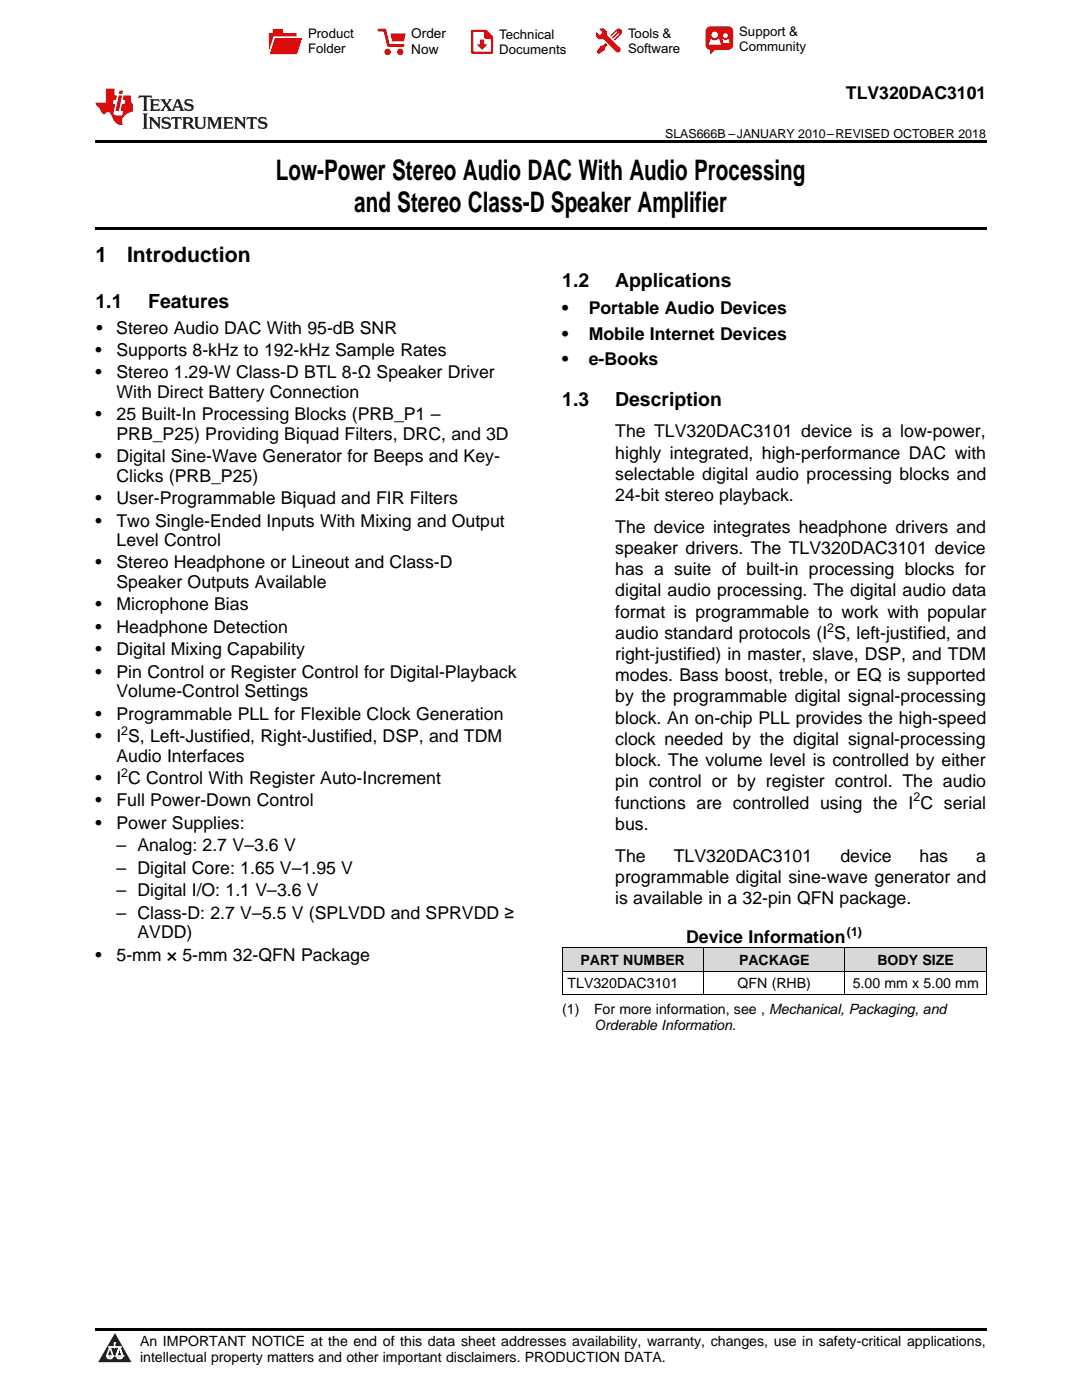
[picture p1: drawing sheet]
<svg xmlns="http://www.w3.org/2000/svg" width="216mm" height="279mm" viewBox="0 0 216 279" stroke-linecap="round" stroke-linejoin="round" font-family="sans-serif">
<defs><g id="words">
<g font-size="5.6">
<text x="55" y="36">Low-Power Stereo Audio DAC With Audio Processing</text>
<text x="70.7" y="42.3">and Stereo Class-D Speaker Amplifier</text>
</g>
<g font-size="4.2">
<text x="19" y="52.2">1</text>
<text x="25.4" y="52.2">Introduction</text>
</g>
<g font-size="3.9">
<text x="112.2" y="57.2">1.2</text>
<text x="122.7" y="57.2">Applications</text>
<text x="19" y="61.4">1.1</text>
<text x="29.6" y="61.4">Features</text>
<text x="112.2" y="80.9">1.3</text>
<text x="122.7" y="80.9">Description</text>
</g>
<g font-size="3.5">
<text x="168.8" y="19.8">TLV320DAC3101</text>
<text x="112.2" y="62.7">•</text>
<text x="117.5" y="62.7">Portable Audio Devices</text>
<text x="19" y="71">•</text>
<text x="19.2" y="66.6">•</text>
<text x="23.2" y="66.6">Stereo Audio DAC With 95-dB SNR</text>
<text x="23.2" y="71">Supports 8-kHz to 192-kHz Sample Rates</text>
<text x="112.2" y="67.8">•</text>
<text x="117.5" y="67.8">Mobile Internet Devices</text>
<text x="19" y="75.5">•</text>
<text x="23.2" y="75.5">Stereo 1.29-W Class-D BTL 8-Ω Speaker Driver</text>
<text x="112.2" y="72.8">•</text>
<text x="117.5" y="72.8">e-Books</text>
<text x="19" y="83.9">•</text>
<text x="23.2" y="79.4">With Direct Battery Connection</text>
<text x="23.2" y="83.9">25 Built-In Processing Blocks (PRB_P1 –</text>
<text x="23.2" y="87.8">PRB_P25) Providing Biquad Filters, DRC, and 3D</text>
<text x="122.8" y="87.3">The TLV320DAC3101 device is a low-power,</text>
<text x="19" y="92.3">•</text>
<text x="23.2" y="92.3">Digital Sine-Wave Generator for Beeps and Key-</text>
<text x="122.8" y="91.5">highly integrated, high-performance DAC with</text>
<text x="122.8" y="95.7">selectable digital audio processing blocks and</text>
<text x="19" y="100.6">•</text>
<text x="23.2" y="96.1">Clicks (PRB_P25)</text>
<text x="23.2" y="100.6">User-Programmable Biquad and FIR Filters</text>
<text x="122.8" y="100">24-bit stereo playback.</text>
<text x="19" y="105.1">•</text>
<text x="23.2" y="105.1">Two Single-Ended Inputs With Mixing and Output</text>
<text x="122.8" y="106.3">The device integrates headphone drivers and</text>
<text x="19" y="113.5">•</text>
<text x="23.2" y="109">Level Control</text>
<text x="23.2" y="113.5">Stereo Headphone or Lineout and Class-D</text>
<text x="122.8" y="110.6">speaker drivers. The TLV320DAC3101 device</text>
<text x="23.2" y="117.3">Speaker Outputs Available</text>
<text x="122.8" y="114.8">has a suite of built-in processing blocks for</text>
<text x="122.8" y="119">digital audio processing. The digital audio data</text>
<text x="19" y="121.8">•</text>
<text x="23.2" y="121.8">Microphone Bias</text>
<text x="122.8" y="123.3">format is programmable to work with popular</text>
<text x="19" y="126.3">•</text>
<text x="19" y="130.8">•</text>
<text x="23.2" y="126.3">Headphone Detection</text>
<text x="23.2" y="130.8">Digital Mixing Capability</text>
<text x="122.8" y="127.5">audio standard protocols (I S, left-justified, and</text>
<text x="122.8" y="131.7">right-justified) in master, slave, DSP, and TDM</text>
<text x="19" y="135.3">•</text>
<text x="23.2" y="135.3">Pin Control or Register Control for Digital-Playback</text>
<text x="122.8" y="136">modes. Bass boost, treble, or EQ is supported</text>
<text x="19" y="143.6">•</text>
<text x="23.2" y="139.1">Volume-Control Settings</text>
<text x="23.2" y="143.6">Programmable PLL for Flexible Clock Generation</text>
<text x="122.8" y="140.2">by the programmable digital signal-processing</text>
<text x="19" y="148.1">•</text>
<text x="23.2" y="148.1">I S, Left-Justified, Right-Justified, DSP, and TDM</text>
<text x="122.8" y="144.4">block. An on-chip PLL provides the high-speed</text>
<text x="122.8" y="148.7">clock needed by the digital signal-processing</text>
<text x="23.2" y="152">Audio Interfaces</text>
<text x="122.8" y="152.9">block. The volume level is controlled by either</text>
<text x="19" y="156.5">•</text>
<text x="19" y="160.9">•</text>
<text x="23.2" y="156.5">I C Control With Register Auto-Increment</text>
<text x="23.2" y="160.9">Full Power-Down Control</text>
<text x="122.8" y="157.1">pin control or by register control. The audio</text>
<text x="122.8" y="161.4">functions are controlled using the I C serial</text>
<text x="19" y="165.4">•</text>
<text x="23.2" y="165.4">Power Supplies:</text>
<text x="122.8" y="165.6">bus.</text>
<text x="23.2" y="169.9">– Analog: 2.7 V–3.6 V</text>
<text x="122.8" y="171.9">The</text>
<text x="134.5" y="171.9">TLV320DAC3101</text>
<text x="167.7" y="171.9">device</text>
<text x="183.5" y="171.9">has</text>
<text x="194.8" y="171.9">a</text>
<text x="23.2" y="174.4">– Digital Core: 1.65 V–1.95 V</text>
<text x="23.2" y="178.9">– Digital I/O: 1.1 V–3.6 V</text>
<text x="122.8" y="176.2">programmable digital sine-wave generator and</text>
<text x="23.2" y="183.3">– Class-D: 2.7 V–5.5 V (SPLVDD and SPRVDD ≥</text>
<text x="122.8" y="180.4">is available in a 32-pin QFN package.</text>
<text x="19" y="191.7">•</text>
<text x="23.2" y="191.7">5-mm × 5-mm 32-QFN Package</text>
<text x="27.4" y="187.2">AVDD)</text>
<text x="136.9" y="188.2">Device Information</text>
</g>
<g font-size="2.8">
<text x="113.2" y="197.3">TLV320DAC3101</text>
<text x="115.8" y="192.6">PART NUMBER</text>
<text x="147.2" y="197.3">QFN (RHB)</text>
<text x="147.5" y="192.6">PACKAGE</text>
<text x="170.1" y="197.3">5.00 mm x 5.00 mm</text>
<text x="175.1" y="192.6">BODY SIZE</text>
<text x="112.2" y="202.4">(1)</text>
<text x="118.5" y="202.4">For more information, see , Mechanical, Packaging, and</text>
<text x="118.6" y="205.6">Orderable Information.</text>
<text x="27.9" y="268.6">An IMPORTANT NOTICE at the end of this data sheet addresses availability, warranty, changes, use in safety-critical applications,</text>
<text x="27.9" y="271.8">intellectual property matters and other important disclaimers. PRODUCTION DATA.</text>
</g>
<g font-size="2.7">
<text x="82.1" y="7.7">Order</text>
<text x="82.1" y="10.7">Now</text>
</g>
<g font-size="2.6">
<text x="61.5" y="7.6">Product</text>
<text x="61.5" y="10.6">Folder</text>
<text x="99.6" y="7.8">Technical</text>
<text x="99.6" y="10.8">Documents</text>
<text x="125.3" y="7.6">Tools &amp;</text>
<text x="125.3" y="10.6">Software</text>
<text x="147.5" y="7.2">Support &amp;</text>
<text x="147.5" y="10.2">Community</text>
</g>
<g font-size="2.5">
<text x="132.7" y="27.4">SLAS666B –JANUARY 2010–REVISED OCTOBER 2018</text>
<text x="165.1" y="126.1">2</text>
<text x="24.2" y="146.7">2</text>
<text x="24.2" y="155">2</text>
<text x="182.3" y="159.9">2</text>
<text x="169" y="186.8">(1)</text>
</g>
</g></defs>
<g fill="#d8d8d8">
<path d="M112.2 189.2h28.2v4.7h-28.2z"/>
<path d="M140.4 189.2h28.2v4.7h-28.2z"/>
<path d="M168.6 189.2h28.2v4.7h-28.2z"/>
</g>
<path d="M22.9 266l3.3 5.9h-6.6z" fill="#231f20"/>
<path d="M21.3 270.6h1.2l-.3 .5h-.3a.53 .53 0 0 1-.6-.5z" fill-rule="evenodd" fill="#fff"/>
<path d="M21.3 270.6h1.2l-.3 .5h-.3a.53 .53 0 0 1-.6-.5z" fill="none" stroke="#231f20" stroke-width=".33"/>
<path d="M21.3 270.6l1.2 .1-.3 .4h-.5z" fill="none" stroke="#fff" stroke-width=".33"/>
<path d="M22.9 268.9h.1" fill="none" stroke="#fff" stroke-width=".33"/>
<path d="M22.9 268v.9z" fill="#fff"/>
<path d="M22.9 268v.9z" fill="none" stroke="#fff" stroke-width=".33"/>
<circle cx="22.9" cy="268" r=".16" fill="#fff"/>
<path d="M21.8 268.8h.1" fill="none" stroke="#fff" stroke-width=".33"/>
<path d="M21.8 268.8h2.2z" fill="#fff"/>
<path d="M21.8 268.8h2.2z" fill="none" stroke="#fff" stroke-width=".33"/>
<circle cx="24" cy="268.8" r=".16" fill="#fff"/>
<path d="M23.2 270.6h.1" fill="none" stroke="#fff" stroke-width=".33"/>
<path d="M23.8 268.8l-.6 1.8z" fill="#fff"/>
<path d="M23.8 268.8l-.6 1.8z" fill="none" stroke="#fff" stroke-width=".33"/>
<path d="M23.8 268.8l.7 1.8z" fill="#fff"/>
<path d="M23.8 268.8l.7 1.8z" fill="none" stroke="#fff" stroke-width=".33"/>
<path d="M24.4 270.6h.1" fill="none" stroke="#fff" stroke-width=".33"/>
<circle cx="21.3" cy="270.6" r=".16" fill="#fff"/>
<path d="M22 268.8l-.7 1.8z" fill="#fff"/>
<path d="M22 268.8l-.7 1.8z" fill="none" stroke="#fff" stroke-width=".33"/>
<path d="M22 268.8l.5 1.8z" fill="#fff"/>
<path d="M22 268.8l.5 1.8z" fill="none" stroke="#fff" stroke-width=".33"/>
<circle cx="22.5" cy="270.6" r=".16" fill="#fff"/>
<path d="M23.3 270.6h1.2a.63 .63 0 0 1-.6 .5 .63 .63 0 0 1-.6-.5z" fill-rule="evenodd" fill="#fff"/>
<path d="M23.3 270.6h1.2a.63 .63 0 0 1-.6 .5 .63 .63 0 0 1-.6-.5z" fill="none" stroke="#231f20" stroke-width=".33"/>
<path d="M23.3 270.6h1.2l-.4 .5h-.5z" fill="none" stroke="#fff" stroke-width=".33"/>
<path d="M23.2 270.6h.1" fill="none" stroke="#fff" stroke-width=".33"/>
<circle cx="24.5" cy="270.6" r=".16" fill="#fff"/>
<path d="M19 28h177.8v.5h-177.8zM19 45.4h177.8v.5h-177.8zM112.2 198.5h.1zM168.5 198.5h.1zM196.7 198.5h.1zM19 265.1h177.8v.5h-177.8z" fill="#000"/>
<path d="M112.2 198.5h84.6M112.2 193.8h84.6M112.2 189.2h84.6M112.2 189.2v9.3M140.4 189.2v9.3M168.6 189.2v9.3M196.8 189.2v9.3" fill="none" stroke="#000" stroke-width=".2"/>
<path d="M27.7 19.1l-.1 .6 .6-.3h.5v.2v2.2l-.2 .3h1l-.2-.3v-2.2v-.2h.5l.6 .3-.2-.6zM29.9 19.8l.2 .4v1.6l-.2 .3h1.9l.1-.6a1.09 1.09 0 0 1-1.3 .2v-.7h.6l.4 .2v-.6l-.2 .2h-.8v-.6l.2-.1a1.01 1.01 0 0 1 1 .3l-.1-.6zM32 19.8l.9 1.2-1 1.1h.9l-.2-.2 .5-.7 .5 .7-.3 .2h1.7l-.2-.2 .1-.4h1l.1 .4-.2 .2h1l-.3-.3-.7-2h-.5l-1 2.2-.8-1.1 .9-1.1h-.9l.2 .2-.4 .7-.4-.7 .2-.2zM35.4 20.2l.4 1h-.8zM37 19.9a.66 .66 0 0 0-.2 .8 .66 .66 0 0 0 .6 .4l.7 .2 .1 .2a.8 .8 0 0 1-.7 .4 .8 .8 0 0 1-.7-.5l.1 .7 .2-.1a.94 .94 0 0 0 1.1 .1 .94 .94 0 0 0 .4-.9 1.48 1.48 0 0 0-1.3-.6v-.4a1.1 1.1 0 0 1 1.2 .2l-.2-.6-.2 .1-.5-.1zM28.5 22.6l.2 .4v2.3l-.2 .4h1l-.2-.4v-2.3l.2-.4zM29.7 23.4l.2 .3v1.6l-.2 .4h.8l-.3-.4 .1-1.3 1.6 1.7v-2l.2-.3h-.7l.2 .2v1.1l-1.2-1.3zM32.5 23.5a.66 .66 0 0 0-.2 .7 .66 .66 0 0 0 .6 .5l.6 .1 .2 .3a.8 .8 0 0 1-.8 .4 .8 .8 0 0 1-.7-.5l.2 .7 .2-.1a.94 .94 0 0 0 1 .1 .94 .94 0 0 0 .5-1 1.47 1.47 0 0 0-1.3-.6l-.1-.3a1.1 1.1 0 0 1 1.3 .2l-.2-.6-.2 .1-.5-.2zM34.3 23.4l-.2 .6a.64 .64 0 0 1 .8-.3v1.6l-.2 .4h1l-.3-.4 .1-1.6a.66 .66 0 0 1 .8 .3l-.2-.6zM36.3 23.4l.3 .3v1.6l-.3 .4h1l-.2-.2v-.8l.5 .1 .1 .1a.8 .8 0 0 0 1.2 .7l-1-1a.62 .62 0 0 0 .6-.6 .62 .62 0 0 0-.6-.6zM37.1 23.7h.1a.48 .48 0 0 1 .6 0 .48 .48 0 0 1 .1 .6l-.2 .1-.6 .1zM38.7 23.4l.2 .2a2.29 2.29 0 0 0 .4 2 1.05 1.05 0 0 0 1.7-.7v-1.3l.2-.2h-.8l.2 .3v1.2a.61 .61 0 0 1-.6 .6 .61 .61 0 0 1-.6-.6v-1.2l.3-.3zM41.3 23.4l.3 .3v1.6l-.3 .4h.8l-.2-.4v-1.4l.8 1.8 .9-1.8v1.4l-.2 .4h.9l-.2-.4v-1.6l.2-.3h-.8l-.7 1.5-.6-1.5zM44.5 23.4l.2 .3v1.6l-.2 .4h1.9l.2-.6a1.1 1.1 0 0 1-1.4 .2v-.7h.6l.4 .2v-.7l-.2 .2h-.8v-.5l.2-.2a1.02 1.02 0 0 1 1.1 .3l-.2-.5zM46.7 23.4l.2 .3v1.6l-.2 .4h.8l-.3-.4 .1-1.3 1.6 1.7v-2l.2-.3h-.7l.2 .2v1.1l-1.2-1.3zM49.3 23.4l-.1 .6a.64 .64 0 0 1 .8-.3v1.6l-.3 .4h1l-.2-.4v-1.6a.66 .66 0 0 1 .8 .3l-.1-.6zM51.7 23.5a.66 .66 0 0 0-.2 .7 .66 .66 0 0 0 .7 .5l.6 .1 .1 .3a.8 .8 0 0 1-.7 .4 .8 .8 0 0 1-.7-.5l.1 .7 .2-.1a.94 .94 0 0 0 1.1 .1 .94 .94 0 0 0 .4-1 1.48 1.48 0 0 0-1.2-.6l-.1-.3a1.1 1.1 0 0 1 1.2 .2l-.2-.6-.1 .1-.6-.2z" fill="#231f20"/>
<path d="M21.1 17.7v2.8h-2v.3l.9 1a.96 .96 0 0 0 1 .9 .59 .59 0 0 1 .5-.3 .59 .59 0 0 1 .5 .3l.4 .8a1.61 1.61 0 0 0 2.1 1.3 1.63 1.63 0 0 1 1.1-2.2l.9-.4v-1.5a1.6 1.6 0 0 1-.4-1.6h-1.4l-.2 .9h.5l-.2 .8h-.5l-.2 1v.3h.5l-.2 .9h-.7a.74 .74 0 0 1-1-.6l.3-1.6h-.5l.2-.8h.5l.1-.9h-.4v-1.4zM23.7 19.1l-.7 3h.8l.6-3zM23.8 18.1l-.1 .7h.7l.2-.7z" fill="#ee1d23"/>
<g fill="#d60000">
<path d="M54.4 5.8h2v.8h2.8v4.2h-5.5v-4.2h.7z" fill-rule="evenodd"/>
<path d="M54.7 7.5h5.6l-1 3.3h-5.6z" fill-rule="evenodd"/>
</g>
<path d="M54.6 7.4h5.8l-.1 .1h-5.5l-1.1 3.3z" fill-rule="evenodd" fill="#fff"/>
<path d="M54.6 7.4h5.8l-.1 .1h-5.5l-1.1 3.3z" fill="none" stroke="#fff" stroke-width=".2"/>
<path d="M75.6 6h1.2l.7 3.1h3" fill="none" stroke="#d60000" stroke-width=".56"/>
<g fill="#d60000">
<path d="M77.9 6.7h3.1l-.4 1.5h-2.3z" fill-rule="evenodd"/>
<circle cx="77.3" cy="10.4" r=".64"/>
<circle cx="79.9" cy="10.4" r=".64"/>
</g>
<path d="M94.2 6.2h2.7l1.3 1.2v3.1h-4z" fill="none" stroke="#d60000" stroke-width=".44"/>
<g fill="#d60000">
<path d="M95.8 7.9h.8v1h.6l-1 1.1-1-1v-.1h.6z" fill-rule="evenodd"/>
<path d="M96.6 6.2h.3l1.3 1.2v.4h-1.3l-.3-.4z" fill-rule="evenodd"/>
<path d="M119.6 5.7h.9l.6 .6 .1 .7 2.5 2.5-.8 .8-2.3-2.3-1.1-.2-.6-.6v-.8l.7 .6 .5-.4v-.2l-.4-.5z" fill-rule="evenodd"/>
<path d="M119.9 9.1h.4l.5-.5 .4 .4-.5 .5v.4l-1.2 .9-.5-.5z" fill-rule="evenodd"/>
<path d="M123 5.9a.67 .67 0 0 1 .9 0 .67 .67 0 0 1 0 .9z" fill-rule="evenodd"/>
<path d="M123 5.9l.9 .9-1.2 1.2h-.2l.1-.2 .9-.9 .1-.2h-.3l-.9 1h-.2v-.2l.9-1 .1-.2h-.3l-.9 1h-.2v-.2z" fill-rule="evenodd"/>
<circle cx="123.3" cy="9.9" r=".54"/>
</g>
<path d="M121.1 6.3l-.1 .7" fill="none" stroke="#d60000" stroke-width=".2"/>
<g fill="#d60000">
<path d="M141.1 5.5l.6-.2h3.6a.95 .95 0 0 1 1 .9v2.8a.95 .95 0 0 1-1 .9h-3.6a.95 .95 0 0 1-.9-.9v-2.8z" fill-rule="evenodd"/>
<path d="M141.7 9.9h.9l-.7 .9h-.2z" fill-rule="evenodd"/>
</g>
<g fill="#fff">
<path d="M144.3 8.6h1.3z"/>
<path d="M141.8 7.8h.3l.1 .2h.8l.2-.2h.3l.4 1.1h-2.5z" fill-rule="evenodd"/>
<path d="M144.2 7.8h.2l.2 .2h.4l.2-.2h.2l.2 .8h-1.3z" fill-rule="evenodd"/>
<circle cx="142.6" cy="6.9" r=".65"/>
<circle cx="144.8" cy="7.1" r=".48"/>
</g>
<use href="#words"/>
</svg>
